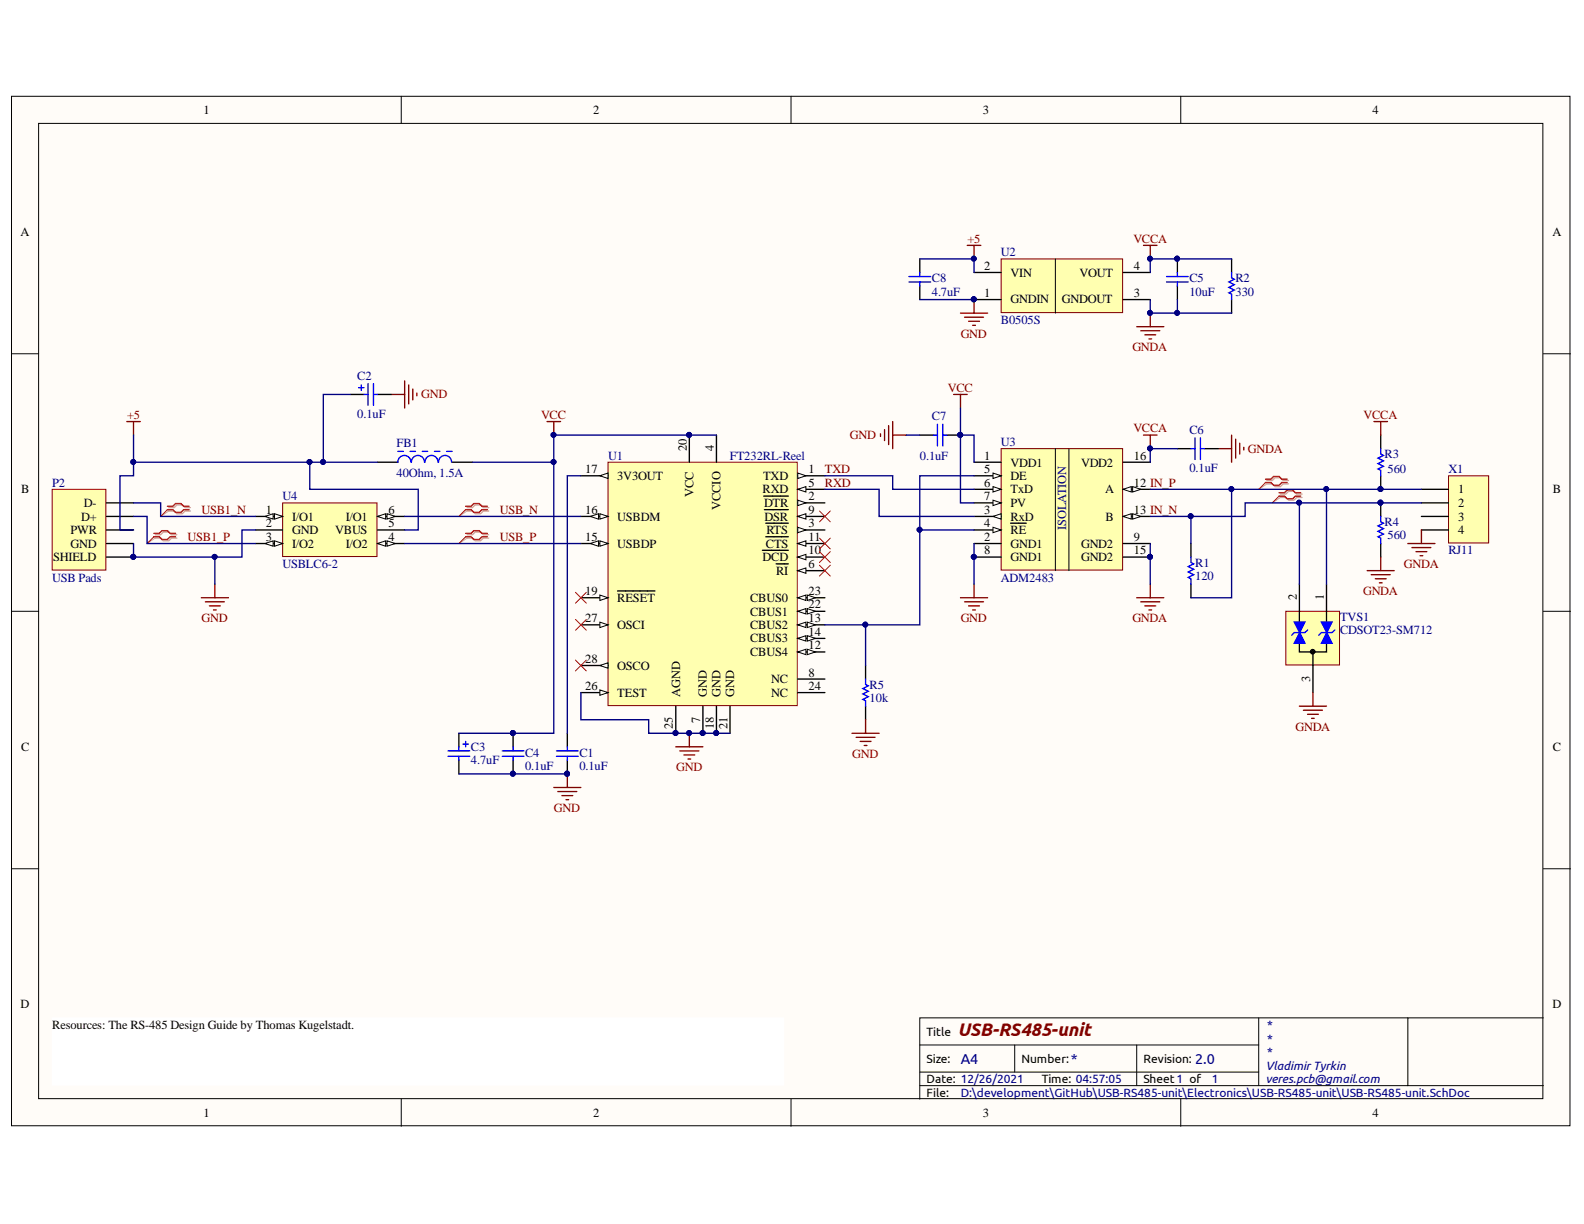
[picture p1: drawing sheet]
<svg xmlns="http://www.w3.org/2000/svg" width="279mm" height="216mm" viewBox="0 0 279 216" stroke-linecap="round" stroke-linejoin="round" font-family="sans-serif">
<defs><g id="words">
<text font-size="3.2" fill="#800000" x="168.9" y="182.8">USB-RS485-unit</text>
<g font-size="2.5" fill="#000080">
<text x="169.5" y="187.7">A4</text>
<text x="188.9" y="187.7">*</text>
<text x="210.8" y="187.7">2.0</text>
</g>
<g font-size="2.2">
<text x="35.9" y="20.1">1</text>
<text x="104.6" y="20.1">2</text>
<text x="173.3" y="20.1">3</text>
<text x="242.1" y="20.1">4</text>
<text x="3.6" y="41.6">A</text>
<text x="273.8" y="41.6">A</text>
<text x="173.6" y="47.6">2</text>
<text x="200" y="47.6">4</text>
<text x="173.6" y="52.3">1</text>
<text x="178.3" y="53.5">GNDIN</text>
<text x="178.3" y="48.8">VIN</text>
<text x="187.3" y="53.5">GNDOUT</text>
<text x="190.4" y="48.8">VOUT</text>
<text x="200" y="52.3">3</text>
<text x="103.2" y="83.5">17</text>
<text x="121.1" y="79.6" transform="rotate(-90 121.1 79.6)">20</text>
<text x="125.9" y="79.6" transform="rotate(-90 125.9 79.6)">4</text>
<text x="142.6" y="83.5">1</text>
<text x="173.6" y="81.1">1</text>
<text x="173.6" y="83.5">5</text>
<text x="178.3" y="82.3">VDD1</text>
<text x="190.7" y="82.3">VDD2</text>
<text x="200" y="81.1">16</text>
<text x="3.7" y="87">B</text>
<text x="14.8" y="89.4">D-</text>
<text x="108.9" y="84.7">3V3OUT</text>
<text x="122.3" y="87.6" transform="rotate(-90 122.3 87.6)">VCC</text>
<text x="127.1" y="89.9" transform="rotate(-90 127.1 89.9)">VCCIO</text>
<text x="134.5" y="87">RXD</text>
<text x="134.6" y="84.7">TXD</text>
<text x="134.8" y="89.4">DTR</text>
<text x="142.6" y="85.8">5</text>
<text x="142.6" y="88.2">2</text>
<text x="173.6" y="85.8">6</text>
<text x="173.6" y="88.2">7</text>
<text x="178.3" y="84.7">DE</text>
<text x="178.3" y="87">TxD</text>
<text x="178.3" y="89.4">PV</text>
<text x="194.9" y="87">A</text>
<text x="200" y="85.8">12 IN_P</text>
<text x="257.2" y="87">1</text>
<text x="257.2" y="89.4">2</text>
<text x="273.9" y="87">B</text>
<text x="12.4" y="94.2">PWR</text>
<text x="14.3" y="91.8">D+</text>
<text x="46.9" y="90.7">1</text>
<text x="46.9" y="93">2</text>
<text x="46.9" y="95.4">3</text>
<text x="51.5" y="91.8">I/O1</text>
<text x="51.5" y="94.2">GND</text>
<text x="59.1" y="94.2">VBUS</text>
<text x="61" y="91.8">I/O1</text>
<text x="68.5" y="90.7">6</text>
<text x="68.5" y="93">5</text>
<text x="68.5" y="95.4">4</text>
<text x="103.2" y="95.4">15</text>
<text x="103.2" y="90.7">16</text>
<text x="108.9" y="91.8">USBDM</text>
<text x="134.9" y="91.8">DSR</text>
<text x="135.2" y="94.2">RTS</text>
<text x="142.6" y="90.7">9</text>
<text x="142.6" y="95.4">11</text>
<text x="142.6" y="93">3</text>
<text x="173.6" y="95.4">2</text>
<text x="173.6" y="90.7">3</text>
<text x="173.6" y="93">4</text>
<text x="178.3" y="91.8">RxD</text>
<text x="178.3" y="94.2">RE</text>
<text x="195" y="91.8">B</text>
<text x="200" y="90.7">13 IN_N</text>
<text x="200" y="95.4">9</text>
<text x="257.2" y="91.8">3</text>
<text x="257.2" y="94.2">4</text>
<text x="9.4" y="99">SHIELD</text>
<text x="12.4" y="96.6">GND</text>
<text x="51.5" y="96.6">I/O2</text>
<text x="61" y="96.6">I/O2</text>
<text x="108.9" y="96.6">USBDP</text>
<text x="134.5" y="99">DCD</text>
<text x="135.1" y="96.6">CTS</text>
<text x="136.9" y="101.4">RI</text>
<text x="142.6" y="100.2">6</text>
<text x="142.6" y="97.8">10</text>
<text x="173.6" y="97.8">8</text>
<text x="178.3" y="96.6">GND1</text>
<text x="178.3" y="99">GND1</text>
<text x="190.7" y="96.6">GND2</text>
<text x="190.7" y="99">GND2</text>
<text x="200" y="97.8">15</text>
<text x="103.2" y="105">19</text>
<text x="108.9" y="106.1">RESET</text>
<text x="132.3" y="106.1">CBUS0</text>
<text x="142.6" y="107.3">22</text>
<text x="142.6" y="105">23</text>
<text x="228.8" y="105.9" transform="rotate(-90 228.8 105.9)">2</text>
<text x="233.5" y="105.9" transform="rotate(-90 233.5 105.9)">1</text>
<text x="103.2" y="109.8">27</text>
<text x="108.9" y="111">OSCI</text>
<text x="132.3" y="111">CBUS2</text>
<text x="132.3" y="113.3">CBUS3</text>
<text x="132.3" y="108.6">CBUS1</text>
<text x="142.6" y="109.8">13</text>
<text x="142.6" y="112.1">14</text>
<text x="103.2" y="116.9">28</text>
<text x="108.9" y="118.1">OSCO</text>
<text x="132.3" y="115.7">CBUS4</text>
<text x="142.6" y="119.3">8</text>
<text x="142.6" y="114.5">12</text>
<text x="103.2" y="121.7">26</text>
<text x="108.9" y="122.9">TEST</text>
<text x="120" y="122.9" transform="rotate(-90 120 122.9)">AGND</text>
<text x="124.7" y="122.9" transform="rotate(-90 124.7 122.9)">GND</text>
<text x="127.1" y="122.9" transform="rotate(-90 127.1 122.9)">GND</text>
<text x="129.5" y="122.9" transform="rotate(-90 129.5 122.9)">GND</text>
<text x="136" y="122.9">NC</text>
<text x="136" y="120.5">NC</text>
<text x="142.6" y="121.7">24</text>
<text x="231.1" y="120.3" transform="rotate(-90 231.1 120.3)">3</text>
<text x="118.7" y="128.6" transform="rotate(-90 118.7 128.6)">25</text>
<text x="123.5" y="127.5" transform="rotate(-90 123.5 127.5)">7</text>
<text x="125.9" y="128.6" transform="rotate(-90 125.9 128.6)">18</text>
<text x="128.3" y="128.6" transform="rotate(-90 128.3 128.6)">21</text>
<text x="3.7" y="132.4">C</text>
<text x="273.9" y="132.4">C</text>
<text x="3.6" y="177.9">D</text>
<text x="273.8" y="177.9">D</text>
<text x="9.2" y="181.5">Resources: The RS-485 Design Guide by Thomas Kugelstadt.</text>
<text x="35.9" y="197">1</text>
<text x="104.6" y="197">2</text>
<text x="173.3" y="197">3</text>
<text x="242.1" y="197">4</text>
</g>
<g font-size="2.2" fill="#800000">
<text x="170.6" y="42.8">+5</text>
<text x="199.9" y="42.8">VCCA</text>
<text x="169.5" y="59.5">GND</text>
<text x="199.7" y="61.9">GNDA</text>
<text x="74.3" y="70.3">GND</text>
<text x="167.2" y="69.1">VCC</text>
<text x="22.4" y="73.9">+5</text>
<text x="95.4" y="73.9">VCC</text>
<text x="149.9" y="77.5">GND</text>
<text x="199.9" y="76.3">VCCA</text>
<text x="240.5" y="73.9">VCCA</text>
<text x="145.5" y="83.5">TXD</text>
<text x="220.1" y="79.8">GNDA</text>
<text x="145.5" y="85.8">RXD</text>
<text x="33.1" y="95.4">USB1_P</text>
<text x="35.5" y="90.7">USB1_N</text>
<text x="88.2" y="90.7">USB_N</text>
<text x="88.2" y="95.4">USB_P</text>
<text x="247.6" y="100.2">GNDA</text>
<text x="240.4" y="105">GNDA</text>
<text x="35.5" y="109.8">GND</text>
<text x="169.5" y="109.8">GND</text>
<text x="199.7" y="109.8">GNDA</text>
<text x="228.5" y="128.9">GNDA</text>
<text x="119.3" y="136.1">GND</text>
<text x="150.3" y="133.6">GND</text>
<text x="97.7" y="143.2">GND</text>
</g>
<g font-size="2.2" fill="#000080">
<text x="176.6" y="45.2">U2</text>
<text x="164.4" y="52.2">4.7uF</text>
<text x="164.4" y="49.7">C8</text>
<text x="209.8" y="52.2">10uF</text>
<text x="209.8" y="49.7">C5</text>
<text x="217.9" y="52.2">330</text>
<text x="217.9" y="49.7">R2</text>
<text x="176.6" y="57.2">B0505S</text>
<text x="63" y="67">C2</text>
<text x="63" y="73.7">0.1uF</text>
<text x="164.4" y="74.2">C7</text>
<text x="209.8" y="76.5">C6</text>
<text x="70" y="78.9">FB1</text>
<text x="107.3" y="81.1">U1</text>
<text x="128.8" y="81.1">FT232RL-Reel</text>
<text x="162.3" y="81.1">0.1uF</text>
<text x="176.6" y="78.6">U3</text>
<text x="209.8" y="83.2">0.1uF</text>
<text x="244.2" y="80.8">R3</text>
<text x="244.7" y="83.5">560</text>
<text x="255.5" y="83.5">X1</text>
<text x="9.2" y="85.8">P2</text>
<text x="49.8" y="88.2">U4</text>
<text x="70" y="84.1">40Ohm, 1.5A</text>
<text x="188.1" y="93.5" transform="rotate(-90 188.1 93.5)">ISOLATION</text>
<text x="244.2" y="92.8">R4</text>
<text x="244.7" y="95.1">560</text>
<text x="49.8" y="100.2">USBLC6-2</text>
<text x="210.8" y="100">R1</text>
<text x="255.5" y="97.8">RJ11</text>
<text x="9.2" y="102.6">USB Pads</text>
<text x="176.6" y="102.6">ADM2483</text>
<text x="210.8" y="102.3">120</text>
<text x="236.4" y="111.9">CDSOT23-SM712</text>
<text x="236.4" y="109.5">TVS1</text>
<text x="153.4" y="123.8">10k</text>
<text x="153.4" y="121.4">R5</text>
<text x="83.1" y="132.4">C3</text>
<text x="83.1" y="134.8">4.7uF</text>
<text x="92.6" y="135.8">0.1uF</text>
<text x="92.6" y="133.5">C4</text>
<text x="102.2" y="135.8">0.1uF</text>
<text x="102.2" y="133.5">C1</text>
</g>
<g font-size="2.1">
<text x="163.4" y="182.8">Title</text>
<text x="163.4" y="187.5">Size:</text>
<text x="163.4" y="191.1">Date: 12/26/2021</text>
<text x="180.2" y="187.5">Number:</text>
<text x="183.7" y="191.1">Time: 04:57:05</text>
<text x="201.7" y="187.5">Revision:</text>
<text x="201.7" y="191.1">Sheet1 of</text>
<text x="163.4" y="193.5">File:</text>
</g>
<g font-size="2.1" fill="#000080">
<text x="223.3" y="181.5">*</text>
<text x="223.3" y="184">*</text>
<text x="213.8" y="191.1">1</text>
<text x="223.3" y="186.3">*</text>
<text x="223.3" y="188.7">VladimirTyrkin</text>
<text x="223.3" y="191.1">veres.pcb@gmail.com</text>
<text x="169.5" y="193.5">D:\development\GitHub\USB-RS485-unit\Electronics\USB-RS485-unit\USB-RS485-unit.SchDoc</text>
</g>
</g></defs>
<g fill="#fffcf8" stroke="#000" stroke-width=".18">
<path d="M2 17h274.9v181.6h-274.9z"/>
<path d="M6.8 21.8h265.3v172h-265.3z"/>
</g>
<g fill="none" stroke="#000" stroke-width=".18">
<path d="M70.8 17v4.8M139.5 17v4.8M208.3 17v4.8M2 62.4h4.8M272.2 62.4h4.8M2 107.8h4.8M272.2 107.8h4.8M2 153.2h4.8M272.2 153.2h4.8M222 179.5v12M248.3 179.5h-86.1v14.4M272.2 179.5h-23.9v12"/>
<path d="M70.8 193.9v4.8M139.5 193.9v4.8M162.2 184.3h59.8M162.2 191.5h110M162.2 189.1h59.8M179 184.3v4.8M200.5 184.3v7.2M208.3 193.9v4.8"/>
</g>
<path d="M210.1 95.9v2.4M210.1 103v2.4" fill="none" stroke="#000" stroke-width=".24"/>
<path d="M210.1 98.3v.9l.4 .3-.9 .4 .9 .5-.9 .5 .9 .5-.9 .4 .5 .3v.9" fill="none" stroke="#00f" stroke-width=".24"/>
<path d="M107.2 81.5h33.4v43h-33.4z" fill="#ffffb0" stroke="#800000" stroke-width=".18"/>
<path d="M126.4 76.7v4.8M140.7 86.3h4.8M140.7 119.8h4.8M140.7 122.2h4.8" fill="none" stroke="#000" stroke-width=".24"/>
<path d="M140.7 86.3l1.5-.5v1z" fill="#fffcf8"/>
<path d="M140.7 86.3l1.5-.5v1z" fill="none" stroke="#000" stroke-width=".18"/>
<path d="M140.7 100.7h4.8" fill="none" stroke="#000" stroke-width=".24"/>
<path d="M140.7 100.7l1.5-.5v.9z" fill="#fffcf8"/>
<path d="M140.7 100.7l1.5-.5v.9z" fill="none" stroke="#000" stroke-width=".18"/>
<path d="M136.9 99.5h2.1M140.7 91.1h4.8M124 124.6v4.7" fill="none" stroke="#000" stroke-width=".24"/>
<circle cx="123.9" cy="129.3" r=".43" fill="#000080" stroke="#000080" stroke-width=".18"/>
<path d="M140.7 91.1l1.5-.5v1z" fill="#fffcf8"/>
<path d="M140.7 91.1l1.5-.5v1z" fill="none" stroke="#000" stroke-width=".18"/>
<path d="M134.8 89.9h4.2M140.7 98.3h4.8" fill="none" stroke="#000" stroke-width=".24"/>
<path d="M140.7 98.3l1.5-.5v.9z" fill="#fffcf8"/>
<path d="M140.7 98.3l1.5-.5v.9z" fill="none" stroke="#000" stroke-width=".18"/>
<path d="M134.5 97.1h4.5M140.7 95.9h4.8" fill="none" stroke="#000" stroke-width=".24"/>
<path d="M140.7 95.9l1.5-.5v1z" fill="#fffcf8"/>
<path d="M140.7 95.9l1.5-.5v1z" fill="none" stroke="#000" stroke-width=".18"/>
<path d="M135.1 94.7h3.9M140.7 115h4.8" fill="none" stroke="#000" stroke-width=".24"/>
<path d="M140.7 115l1.5-.5v1z" fill="#fffcf8"/>
<path d="M140.7 115l1.5-.5v1z" fill="none" stroke="#000" stroke-width=".18"/>
<path d="M142.4 114.5l1.4 .5-1.4 .5z" fill="#fffcf8"/>
<path d="M142.4 114.5l1.4 .5-1.4 .5z" fill="none" stroke="#000" stroke-width=".18"/>
<path d="M140.7 110.2h4.8" fill="none" stroke="#000" stroke-width=".24"/>
<path d="M140.7 110.2l1.5-.5v1z" fill="#fffcf8"/>
<path d="M140.7 110.2l1.5-.5v1z" fill="none" stroke="#000" stroke-width=".18"/>
<path d="M142.4 109.7l1.4 .5-1.4 .5z" fill="#fffcf8"/>
<path d="M142.4 109.7l1.4 .5-1.4 .5z" fill="none" stroke="#000" stroke-width=".18"/>
<path d="M140.7 112.6h4.8" fill="none" stroke="#000" stroke-width=".24"/>
<path d="M140.7 112.6l1.5-.5v1z" fill="#fffcf8"/>
<path d="M140.7 112.6l1.5-.5v1z" fill="none" stroke="#000" stroke-width=".18"/>
<path d="M142.4 112.1l1.4 .5-1.4 .5z" fill="#fffcf8"/>
<path d="M142.4 112.1l1.4 .5-1.4 .5z" fill="none" stroke="#000" stroke-width=".18"/>
<path d="M102.5 95.9h4.7" fill="none" stroke="#000" stroke-width=".24"/>
<path d="M105.8 95.4l1.4 .5-1.4 .5z" fill="#fffcf8"/>
<path d="M105.8 95.4l1.4 .5-1.4 .5z" fill="none" stroke="#000" stroke-width=".18"/>
<path d="M104.1 95.9l1.5-.5v1z" fill="#fffcf8"/>
<path d="M104.1 95.9l1.5-.5v1z" fill="none" stroke="#000" stroke-width=".18"/>
<path d="M102.5 91.1h4.7" fill="none" stroke="#000" stroke-width=".24"/>
<path d="M105.8 90.6l1.4 .5-1.4 .5z" fill="#fffcf8"/>
<path d="M105.8 90.6l1.4 .5-1.4 .5z" fill="none" stroke="#000" stroke-width=".18"/>
<path d="M104.1 91.1l1.5-.5v1z" fill="#fffcf8"/>
<path d="M104.1 91.1l1.5-.5v1z" fill="none" stroke="#000" stroke-width=".18"/>
<path d="M102.5 83.9h4.7" fill="none" stroke="#000" stroke-width=".24"/>
<path d="M105.8 83.9l1.4-.5v1z" fill="#fffcf8"/>
<path d="M105.8 83.9l1.4-.5v1z" fill="none" stroke="#000" stroke-width=".18"/>
<path d="M102.5 105.4h4.7M126.4 124.6v4.7" fill="none" stroke="#000" stroke-width=".24"/>
<circle cx="126.3" cy="129.3" r=".43" fill="#000080" stroke="#000080" stroke-width=".18"/>
<path d="M105.8 105l1.4 .4-1.4 .5z" fill="#fffcf8"/>
<path d="M105.8 105l1.4 .4-1.4 .5z" fill="none" stroke="#000" stroke-width=".18"/>
<path d="M121.6 76.7v4.8M108.9 104.2h6.6M140.7 107.8h4.8M128.8 124.6v4.7" fill="none" stroke="#000" stroke-width=".24"/>
<circle cx="121.5" cy="76.7" r=".43" fill="#000080" stroke="#000080" stroke-width=".18"/>
<path d="M140.7 107.8l1.5-.5v1z" fill="#fffcf8"/>
<path d="M140.7 107.8l1.5-.5v1z" fill="none" stroke="#000" stroke-width=".18"/>
<path d="M142.4 107.3l1.4 .5-1.4 .5z" fill="#fffcf8"/>
<path d="M142.4 107.3l1.4 .5-1.4 .5z" fill="none" stroke="#000" stroke-width=".18"/>
<path d="M140.7 105.4h4.8" fill="none" stroke="#000" stroke-width=".24"/>
<path d="M140.7 105.4l1.5-.4v.9z" fill="#fffcf8"/>
<path d="M140.7 105.4l1.5-.4v.9z" fill="none" stroke="#000" stroke-width=".18"/>
<path d="M142.4 105l1.4 .4-1.4 .5z" fill="#fffcf8"/>
<path d="M142.4 105l1.4 .4-1.4 .5z" fill="none" stroke="#000" stroke-width=".18"/>
<path d="M102.5 122.2h4.7M119.2 124.6v4.7" fill="none" stroke="#000" stroke-width=".24"/>
<circle cx="119.2" cy="129.3" r=".43" fill="#000080" stroke="#000080" stroke-width=".18"/>
<path d="M105.8 121.7l1.4 .5-1.4 .4z" fill="#fffcf8"/>
<path d="M105.8 121.7l1.4 .5-1.4 .4z" fill="none" stroke="#000" stroke-width=".18"/>
<path d="M102.5 110.2h4.7" fill="none" stroke="#000" stroke-width=".24"/>
<path d="M105.8 109.7l1.4 .5-1.4 .5z" fill="#fffcf8"/>
<path d="M105.8 109.7l1.4 .5-1.4 .5z" fill="none" stroke="#000" stroke-width=".18"/>
<path d="M102.5 117.4h4.7" fill="none" stroke="#000" stroke-width=".24"/>
<path d="M105.8 117.4l1.4-.5v1z" fill="#fffcf8"/>
<path d="M105.8 117.4l1.4-.5v1z" fill="none" stroke="#000" stroke-width=".18"/>
<path d="M140.7 83.9h4.8" fill="none" stroke="#000" stroke-width=".24"/>
<path d="M140.7 83.4l1.5 .5-1.5 .5z" fill="#fffcf8"/>
<path d="M140.7 83.4l1.5 .5-1.5 .5z" fill="none" stroke="#000" stroke-width=".18"/>
<path d="M140.7 88.7h4.8" fill="none" stroke="#000" stroke-width=".24"/>
<path d="M140.7 88.2l1.5 .5-1.5 .5z" fill="#fffcf8"/>
<path d="M140.7 88.2l1.5 .5-1.5 .5z" fill="none" stroke="#000" stroke-width=".18"/>
<path d="M134.7 87.5h4.3M140.7 93.5h4.8" fill="none" stroke="#000" stroke-width=".24"/>
<path d="M140.7 93l1.5 .5-1.5 .5z" fill="#fffcf8"/>
<path d="M140.7 93l1.5 .5-1.5 .5z" fill="none" stroke="#000" stroke-width=".18"/>
<path d="M135.1 92.3h3.9" fill="none" stroke="#000" stroke-width=".24"/>
<g fill="#000080" stroke="#000080" stroke-width=".18">
<circle cx="123.9" cy="129.3" r=".43"/>
<circle cx="126.3" cy="129.3" r=".43"/>
<circle cx="121.5" cy="76.7" r=".43"/>
<circle cx="119.2" cy="129.3" r=".43"/>
</g>
<path d="M176.6 45.7h21.4v9.4h-21.4z" fill="#ffffb0" stroke="#800000" stroke-width=".18"/>
<path d="M171.8 52.8h4.8M171.8 48.1h4.8M198.1 52.8h4.8M198.1 48.1h4.8" fill="none" stroke="#000" stroke-width=".24"/>
<circle cx="171.8" cy="52.8" r=".43" fill="#000080" stroke="#000080" stroke-width=".18"/>
<path d="M186.2 45.7v9.5" fill="none" stroke="#000" stroke-width=".18"/>
<path d="M255.5 83.9h7.1v11.9h-7.1z" fill="#ffffb0" stroke="#800000" stroke-width=".18"/>
<path d="M250.7 86.3h4.8M250.7 88.7h4.8M250.7 91.1h4.8M250.7 93.5h4.8" fill="none" stroke="#000" stroke-width=".24"/>
<g fill="none" stroke="#800000" stroke-width=".24">
<path d="M169.4 55.2h4.8M170.1 56h3.4M170.6 43.3h2.4M170.9 56.7h1.9M171.6 57.4h.4M171.8 43.3v2.4M171.8 52.8v2.4M201.7 43.3h2.4M202.9 43.3v2.4M97.7 138.9h4.8M98.4 139.6h3.3M100.1 136.5v2.4"/>
<path d="M119.2 131.7h4.8M119.9 132.4h3.4M120.6 133.2h1.9M121.4 133.9h.4M121.6 129.3v2.4M99.1 140.3h1.9M99.8 141.1h.5"/>
</g>
<g fill="#000080" stroke="#000080" stroke-width=".18">
<circle cx="121.5" cy="129.3" r=".43"/>
<circle cx="171.8" cy="45.6" r=".43"/>
<circle cx="171.8" cy="52.8" r=".43"/>
<circle cx="202.8" cy="45.6" r=".43"/>
<circle cx="100" cy="136.5" r=".43"/>
</g>
<path d="M176.6 79.1h21.4v21.5h-21.4z" fill="#ffffb0" stroke="#800000" stroke-width=".18"/>
<path d="M198.1 86.3h4.8" fill="none" stroke="#000" stroke-width=".24"/>
<path d="M198.1 86.3l1.4-.5v1z" fill="#fffcf8"/>
<path d="M198.1 86.3l1.4-.5v1z" fill="none" stroke="#000" stroke-width=".18"/>
<path d="M199.8 85.8l1.4 .5-1.4 .5z" fill="#fffcf8"/>
<path d="M199.8 85.8l1.4 .5-1.4 .5z" fill="none" stroke="#000" stroke-width=".18"/>
<path d="M171.8 81.5h4.8M198.1 91.1h4.8" fill="none" stroke="#000" stroke-width=".24"/>
<path d="M198.1 91.1l1.4-.5v1z" fill="#fffcf8"/>
<path d="M198.1 91.1l1.4-.5v1z" fill="none" stroke="#000" stroke-width=".18"/>
<path d="M199.8 90.6l1.4 .5-1.4 .5z" fill="#fffcf8"/>
<path d="M188.5 79.1v21.6M199.8 90.6l1.4 .5-1.4 .5z" fill="none" stroke="#000" stroke-width=".18"/>
<path d="M171.8 95.9h4.8M171.8 83.9h4.8M198.1 95.9h4.8M198.1 81.5h4.8" fill="none" stroke="#000" stroke-width=".24"/>
<path d="M175.2 83.4l1.4 .5-1.4 .5z" fill="#fffcf8"/>
<path d="M175.2 83.4l1.4 .5-1.4 .5z" fill="none" stroke="#000" stroke-width=".18"/>
<path d="M171.8 86.3h4.8" fill="none" stroke="#000" stroke-width=".24"/>
<path d="M175.2 85.8l1.4 .5-1.4 .5z" fill="#fffcf8"/>
<path d="M175.2 85.8l1.4 .5-1.4 .5z" fill="none" stroke="#000" stroke-width=".18"/>
<path d="M171.8 88.7h4.8" fill="none" stroke="#000" stroke-width=".24"/>
<path d="M175.2 88.2l1.4 .5-1.4 .5z" fill="#fffcf8"/>
<path d="M175.2 88.2l1.4 .5-1.4 .5z" fill="none" stroke="#000" stroke-width=".18"/>
<path d="M171.8 91.1h4.8" fill="none" stroke="#000" stroke-width=".24"/>
<path d="M175.2 91.1l1.4-.5v1z" fill="#fffcf8"/>
<path d="M175.2 91.1l1.4-.5v1z" fill="none" stroke="#000" stroke-width=".18"/>
<path d="M171.8 93.5h4.8" fill="none" stroke="#000" stroke-width=".24"/>
<path d="M175.2 93l1.4 .5-1.4 .5z" fill="#fffcf8"/>
<path d="M186.2 79.1v21.6M175.2 93l1.4 .5-1.4 .5z" fill="none" stroke="#000" stroke-width=".18"/>
<path d="M171.8 98.3h4.8M178.3 92.3h2.7M198.1 98.3h4.8" fill="none" stroke="#000" stroke-width=".24"/>
<g fill="#000080" stroke="#000080" stroke-width=".18">
<circle cx="202.8" cy="98.2" r=".43"/>
<circle cx="171.8" cy="98.2" r=".43"/>
<circle cx="202.8" cy="55.2" r=".43"/>
<circle cx="202.8" cy="79.1" r=".43"/>
</g>
<g fill="none" stroke="#800000" stroke-width=".24">
<path d="M200.5 57.6h4.8M201.2 58.3h3.4M201.9 59.1h2M202.7 59.8h.4M202.9 55.2v2.4M168.2 69.6h2.4M169.4 69.6v2.4M201.7 76.7h2.4M202.9 76.7v2.4M169.4 105.4h4.8M170.1 106.2h3.4M170.9 106.9h1.9"/>
<path d="M171.6 107.6h.4M171.8 103v2.4M200.5 105.4h4.8M201.2 106.2h3.4M201.9 106.9h2M202.7 107.6h.4M202.9 103v2.4"/>
</g>
<path d="M9.2 86.3h9.5v14.3h-9.5z" fill="#ffffb0" stroke="#800000" stroke-width=".18"/>
<path d="M217.2 45.7v2.4M217.2 52.8v2.4M18.8 88.7h4.8M18.8 91.1h4.8M18.8 93.5h4.8M18.8 95.9h4.8M18.8 98.3h4.8" fill="none" stroke="#000" stroke-width=".24"/>
<circle cx="23.5" cy="98.2" r=".43" fill="#000080" stroke="#000080" stroke-width=".18"/>
<path d="M22.4 74.4h2.3M23.6 74.4v2.3M35.5 105.4h4.8M36.2 106.2h3.4M36.9 106.9h2M37.7 107.6h.4M37.9 103v2.4" fill="none" stroke="#800000" stroke-width=".24"/>
<path d="M217.2 48.1v.9l.5 .3-.9 .4 .9 .5-.9 .5 .9 .5-.9 .4 .4 .3v.9" fill="none" stroke="#00f" stroke-width=".24"/>
<path d="M101.5 104.5l1.9 1.9M101.5 109.3l1.9 1.9M101.5 116.4l1.9 1.9M103.4 104.5l-1.9 1.9M103.4 109.3l-1.9 1.9M103.4 116.4l-1.9 1.9" fill="none" stroke="#f00" stroke-width=".18"/>
<path d="M49.9 88.7h16.6v9.5h-16.6z" fill="#ffffb0" stroke="#800000" stroke-width=".18"/>
<path d="M45.1 91.1h4.8" fill="none" stroke="#000" stroke-width=".24"/>
<path d="M48.4 90.6l1.5 .5-1.5 .5z" fill="#fffcf8"/>
<path d="M48.4 90.6l1.5 .5-1.5 .5z" fill="none" stroke="#000" stroke-width=".18"/>
<path d="M46.7 91.1l1.5-.5v1z" fill="#fffcf8"/>
<path d="M46.7 91.1l1.5-.5v1z" fill="none" stroke="#000" stroke-width=".18"/>
<path d="M45.1 93.5h4.8M45.1 95.9h4.8" fill="none" stroke="#000" stroke-width=".24"/>
<path d="M48.4 95.4l1.5 .5-1.5 .5z" fill="#fffcf8"/>
<path d="M48.4 95.4l1.5 .5-1.5 .5z" fill="none" stroke="#000" stroke-width=".18"/>
<path d="M46.7 95.9l1.5-.5v1z" fill="#fffcf8"/>
<path d="M46.7 95.9l1.5-.5v1z" fill="none" stroke="#000" stroke-width=".18"/>
<path d="M66.6 91.1h4.8" fill="none" stroke="#000" stroke-width=".24"/>
<path d="M66.6 91.1l1.4-.5v1z" fill="#fffcf8"/>
<path d="M66.6 91.1l1.4-.5v1z" fill="none" stroke="#000" stroke-width=".18"/>
<path d="M68.3 90.6l1.4 .5-1.4 .5z" fill="#fffcf8"/>
<path d="M68.3 90.6l1.4 .5-1.4 .5z" fill="none" stroke="#000" stroke-width=".18"/>
<path d="M66.6 93.5h4.8M66.6 95.9h4.8" fill="none" stroke="#000" stroke-width=".24"/>
<path d="M66.6 95.9l1.4-.5v1z" fill="#fffcf8"/>
<path d="M66.6 95.9l1.4-.5v1z" fill="none" stroke="#000" stroke-width=".18"/>
<path d="M68.3 95.4l1.4 .5-1.4 .5z" fill="#fffcf8"/>
<path d="M68.3 95.4l1.4 .5-1.4 .5z" fill="none" stroke="#000" stroke-width=".18"/>
<path d="M144.5 90.1l2 1.9M144.5 94.9l2 1.9M144.5 97.3l2 1.9M144.5 99.7l2 1.9M146.5 90.1l-2 1.9M146.5 94.9l-2 1.9M146.5 97.3l-2 1.9M146.5 99.7l-2 1.9" fill="none" stroke="#f00" stroke-width=".18"/>
<path d="M9.2 179.5h129v11.9h-129z" fill="#fff" stroke="#fff" stroke-width=".18"/>
<path d="M214.9 79.1h2.3M217.2 76.7v4.8M218 77.5v3.3M218.7 78.2v1.9M219.4 78.9v.5M248.3 95.9h4.8M249 96.6h3.4M249.8 97.3h1.9M250.5 98h.5M250.7 93.5v2.4" fill="none" stroke="#800000" stroke-width=".24"/>
<path d="M226.8 107.8h9.5v9.5h-9.5z" fill="#ffffb0" stroke="#800000" stroke-width=".18"/>
<g fill="none" stroke="#000" stroke-width=".24">
<path d="M229.2 112.6v2.4h4.8v-2.4M229.2 103v7.2M231.6 115v7.2M234 103v4.8"/>
<circle cx="231.5" cy="114.9" r=".38"/>
<circle cx="231.5" cy="114.9" r=".19"/>
</g>
<path d="M235.4 111.1l-.4 .5h-1.9l-.5 .5" fill="none" stroke="#00f" stroke-width=".24"/>
<path d="M234 111.6l1 1.9h-1.9z" fill="#00f"/>
<path d="M234 111.6l1 1.9h-1.9z" fill="none" stroke="#00f" stroke-width=".24"/>
<path d="M228.3 109.7h1.9l-1 1.9z" fill="#00f"/>
<path d="M228.3 109.7h1.9l-1 1.9zM230.7 111.1l-.5 .5h-1.9l-.5 .5" fill="none" stroke="#00f" stroke-width=".24"/>
<path d="M229.2 111.6l1 1.9h-1.9z" fill="#00f"/>
<path d="M229.2 111.6l1 1.9h-1.9z" fill="none" stroke="#00f" stroke-width=".24"/>
<path d="M234 107.8v2.4" fill="none" stroke="#000" stroke-width=".24"/>
<path d="M233.1 109.7h1.9l-1 1.9z" fill="#00f"/>
<g fill="none" stroke="#00f" stroke-width=".24">
<path d="M160.3 48.8h3.9M160.3 49.7h3.9M162.2 48.1v.7M162.2 49.7v.8M205.8 48.8h3.8M205.8 49.7h3.8M207.7 48.1v.7M207.7 49.7v.8M63.2 68.4h1M63.7 67.9v1M64.2 69.6h.7M64.9 67.7v3.8"/>
<path d="M65.9 69.6h.7M65.9 67.7v3.8M70.2 79.6h.9M72.3 79.6h1M74.5 79.6h.9M76.6 79.6h1M78.8 79.6h.9M164.6 76.7h.8M165.4 74.8v3.9M166.3 74.8v3.9M166.3 76.7h.7M210.1 79.1h.7"/>
<path d="M210.8 77.2v3.9M211.7 77.2v3.9M211.7 79.1h.8M243.5 79.1v1l.5 .2-.9 .5 .9 .5-.9 .5 .9 .4-.9 .5 .4 .3v.9M72.5 81.5a1.15 1.15 0 0 0-1.2-1.2 1.15 1.15 0 0 0-1.1 1.2M74.9 81.5a1.15 1.15 0 0 0-1.2-1.2 1.15 1.15 0 0 0-1.1 1.2M77.3 81.5a1.15 1.15 0 0 0-1.2-1.2 1.15 1.15 0 0 0-1.1 1.2M79.6 81.5a1.15 1.15 0 0 0-1.1-1.2 1.15 1.15 0 0 0-1.1 1.2M243.5 91.1v.9l.5 .3-.9 .5 .9 .4-.9 .5 .9 .5-.9 .5 .4 .2v1M152.7 119.8v.9l.5 .3-1 .5 1 .4-1 .5 1 .5-1 .5 .5 .2v1M233.1 109.7h1.9l-1 1.9zM79 132.4h3.9"/>
<path d="M79 133.4h3.9M80.9 131.7v.7M80.9 133.4v.7M81.7 131.3h.9M82.1 130.8v.9M88.6 132.4h3.8M88.6 133.4h3.8M90.5 131.7v.7M90.5 133.4v.7M98.2 132.4h3.8M98.2 133.4h3.8M100.1 131.7v.7"/>
<path d="M100.1 133.4v.7"/>
</g>
<g fill="none" stroke="#800000" stroke-width=".24">
<path d="M69 69.6h2.4M71.4 67.2v4.8M72.1 67.9v3.4M72.8 68.6v1.9M73.5 69.3v.5M96.5 74.4h2.4M97.7 74.4v2.3M155.3 76.5v.5M156 75.8v1.9M156.7 75.1v3.3M157.5 74.4v4.7M157.5 76.7h2.4"/>
<path d="M242.3 74.4h2.4M243.5 74.4v2.3M243.5 98.3v2.4M241.2 100.7h4.7M241.9 101.4h3.3M242.6 102.1h1.9M243.3 102.8h.5M150.3 129.3h4.8M151 130.1h3.4M151.7 130.8h1.9M152.4 131.5h.5M152.7 127v2.3"/>
<path d="M229.2 124.6h4.8M229.9 125.3h3.4M230.6 126h1.9M231.3 126.7h.5M231.6 122.2v2.4"/>
</g>
<path d="M27.4 94.3h.9l.5-.5h1l.4 .5h1M27.4 94.9h.9l.5 .5h1l.4-.5h1M29.8 89.5h.9l.5-.4h1l.4 .4h1M29.8 90.1h.9l.5 .5h1l.4-.5h1M82.4 89.5h.9l.5-.4h1l.4 .4h1M82.4 90.1h.9l.5 .5h1l.4-.5h1M82.4 94.3h.9l.5-.5h1l.4 .5h1M82.4 94.9h.9l.5 .5h1l.4-.5h1M223.5 84.8h.9l.5-.5h.9l.5 .5h1M223.5 85.4h.9l.5 .4h.9l.5-.4h1M225.8 87.1h1l.5-.4h.9l.5 .4h1M225.8 87.7h1l.5 .5h.9l.5-.5h1" fill="none" stroke="#d0a19e" stroke-width=".24"/>
<path d="M27.4 94.9l-1.5 1M29.8 90.1l-1.5 1M82.4 90.1l-1.5 1M82.4 94.9l-1.5 1M223.5 85.4l-1.5 .9M225.8 87.7l-1.4 1" fill="none" stroke="#d0a19e" stroke-width=".18"/>
<path d="M27.1 94.1h1l.5-.5h.9l.5 .5h1M27.1 94.7h1l.5 .5h.9l.5-.5h1M29.5 89.3h1l.5-.5h.9l.5 .5h1M29.5 89.9h1l.5 .5h.9l.5-.5h1M82.1 89.3h1l.5-.5h.9l.5 .5h1M82.1 89.9h1l.5 .5h.9l.5-.5h1M82.1 94.1h1l.5-.5h.9l.5 .5h1M82.1 94.7h1l.5 .5h.9l.5-.5h1M223.2 84.5h1l.5-.5h.9l.5 .5h.9M223.2 85.1h1l.5 .5h.9l.5-.5h.9M225.6 86.9h1l.4-.5h1l.5 .5h.9M225.6 87.5h1l.4 .5h1l.5-.5h.9" fill="none" stroke="#f00" stroke-width=".24"/>
<path d="M27.1 94.7l-1.2 1.2M29.5 89.9l-1.2 1.2M82.1 89.9l-1.2 1.2M82.1 94.7l-1.2 1.2M223.2 85.1l-1.2 1.2M225.6 87.5l-1.2 1.2" fill="none" stroke="#f00" stroke-width=".18"/>
<g fill="none" stroke="#000" stroke-width=".24">
<path d="M162.2 45.7v2.4M162.2 50.5v2.3M207.7 45.7v2.4M207.7 50.5v2.3M61.8 69.6h2.4M66.6 69.6h2.4M162.2 76.7h2.4M167 76.7h2.4M207.7 79.1h2.4M212.5 79.1h2.4M243.5 76.7v2.4M66.6 81.5h3.6"/>
<path d="M79.7 81.5h3.6M243.5 83.9v2.4M243.5 88.7v2.4M243.5 95.9v2.4M152.7 117.4v2.4M80.9 129.3v2.4M80.9 134.1v2.4M90.5 129.3v2.4M90.5 134.1v2.4M100.1 129.3v2.4M100.1 134.1v2.4M152.7 124.6v2.4"/>
</g>
<g fill="#000080" stroke="#000080" stroke-width=".18">
<circle cx="207.6" cy="45.6" r=".43"/>
<circle cx="169.4" cy="76.7" r=".43"/>
<circle cx="100" cy="136.5" r=".43"/>
<circle cx="90.5" cy="136.5" r=".43"/>
<circle cx="90.5" cy="129.3" r=".43"/>
<circle cx="243.5" cy="86.3" r=".43"/>
<circle cx="243.5" cy="88.7" r=".43"/>
<circle cx="202.8" cy="98.2" r=".43"/>
<circle cx="210" cy="91" r=".43"/>
<circle cx="202.8" cy="45.6" r=".43"/>
<circle cx="202.8" cy="55.2" r=".43"/>
<circle cx="207.6" cy="55.2" r=".43"/>
<circle cx="119.2" cy="129.3" r=".43"/>
<circle cx="121.5" cy="129.3" r=".43"/>
<circle cx="123.9" cy="129.3" r=".43"/>
<circle cx="126.3" cy="129.3" r=".43"/>
<circle cx="202.8" cy="79.1" r=".43"/>
<circle cx="171.8" cy="45.6" r=".43"/>
<circle cx="171.8" cy="52.8" r=".43"/>
<circle cx="233.9" cy="86.3" r=".43"/>
<circle cx="229.1" cy="88.7" r=".43"/>
<circle cx="217.2" cy="86.3" r=".43"/>
<circle cx="152.6" cy="110.2" r=".43"/>
<circle cx="162.2" cy="93.4" r=".43"/>
<circle cx="171.8" cy="98.2" r=".43"/>
<circle cx="23.5" cy="98.2" r=".43"/>
<circle cx="37.9" cy="98.2" r=".43"/>
<circle cx="97.6" cy="81.5" r=".43"/>
<circle cx="97.6" cy="76.7" r=".43"/>
<circle cx="121.5" cy="76.7" r=".43"/>
<circle cx="57" cy="81.5" r=".43"/>
<circle cx="54.6" cy="81.5" r=".43"/>
<circle cx="23.5" cy="81.5" r=".43"/>
</g>
<g fill="none" stroke="#000080" stroke-width=".24">
<path d="M162.2 45.7h9.6v2.4M162.2 52.8h9.6M202.9 52.8v2.4h14.3M207.7 52.8v2.4M217.2 45.7h-14.3v2.4M23.6 76.7v4.8h43M61.8 69.6h-4.8v11.9M126.4 76.7h-28.7v52.6h-16.8M159.9 76.7h2.3M169.4 76.7v12h2.4M169.4 72v4.7h2.4v4.8M207.7 79.1h-4.8v2.4"/>
<path d="M23.6 91.1h2.3v4.8h19.2M23.6 88.7h4.7v2.4h16.8M23.6 81.5v2.4h-2.4v9.6h2.4M37.9 98.3v4.7M45.1 93.5h-2.4v4.8h-19.1v-2.4M54.6 81.5v4.8h19.2v7.2h-2.4M71.4 91.1h31.1M71.4 95.9h31.1M83.3 81.5h14.4M102.5 83.9h-2.4v45.4M145.5 83.9h12v2.4h14.3M145.5 86.3h9.6v4.8h16.7"/>
<path d="M162.2 93.5h9.6M171.8 83.9h-9.6v26.3h-16.7M171.8 95.9v7.1M202.9 95.9v7.1M202.9 91.1h7.2v4.8M202.9 86.3h47.8M217.2 86.3v19.1h-7.1M229.2 88.7v14.3M234 86.3v16.7M250.7 88.7h-31.1v2.4h-9.5M152.7 110.2v7.2M80.9 136.5h19.2"/>
<path d="M102.5 122.2v4.8h11.9v2.3h14.4"/>
</g>
<use href="#words"/>
</svg>
